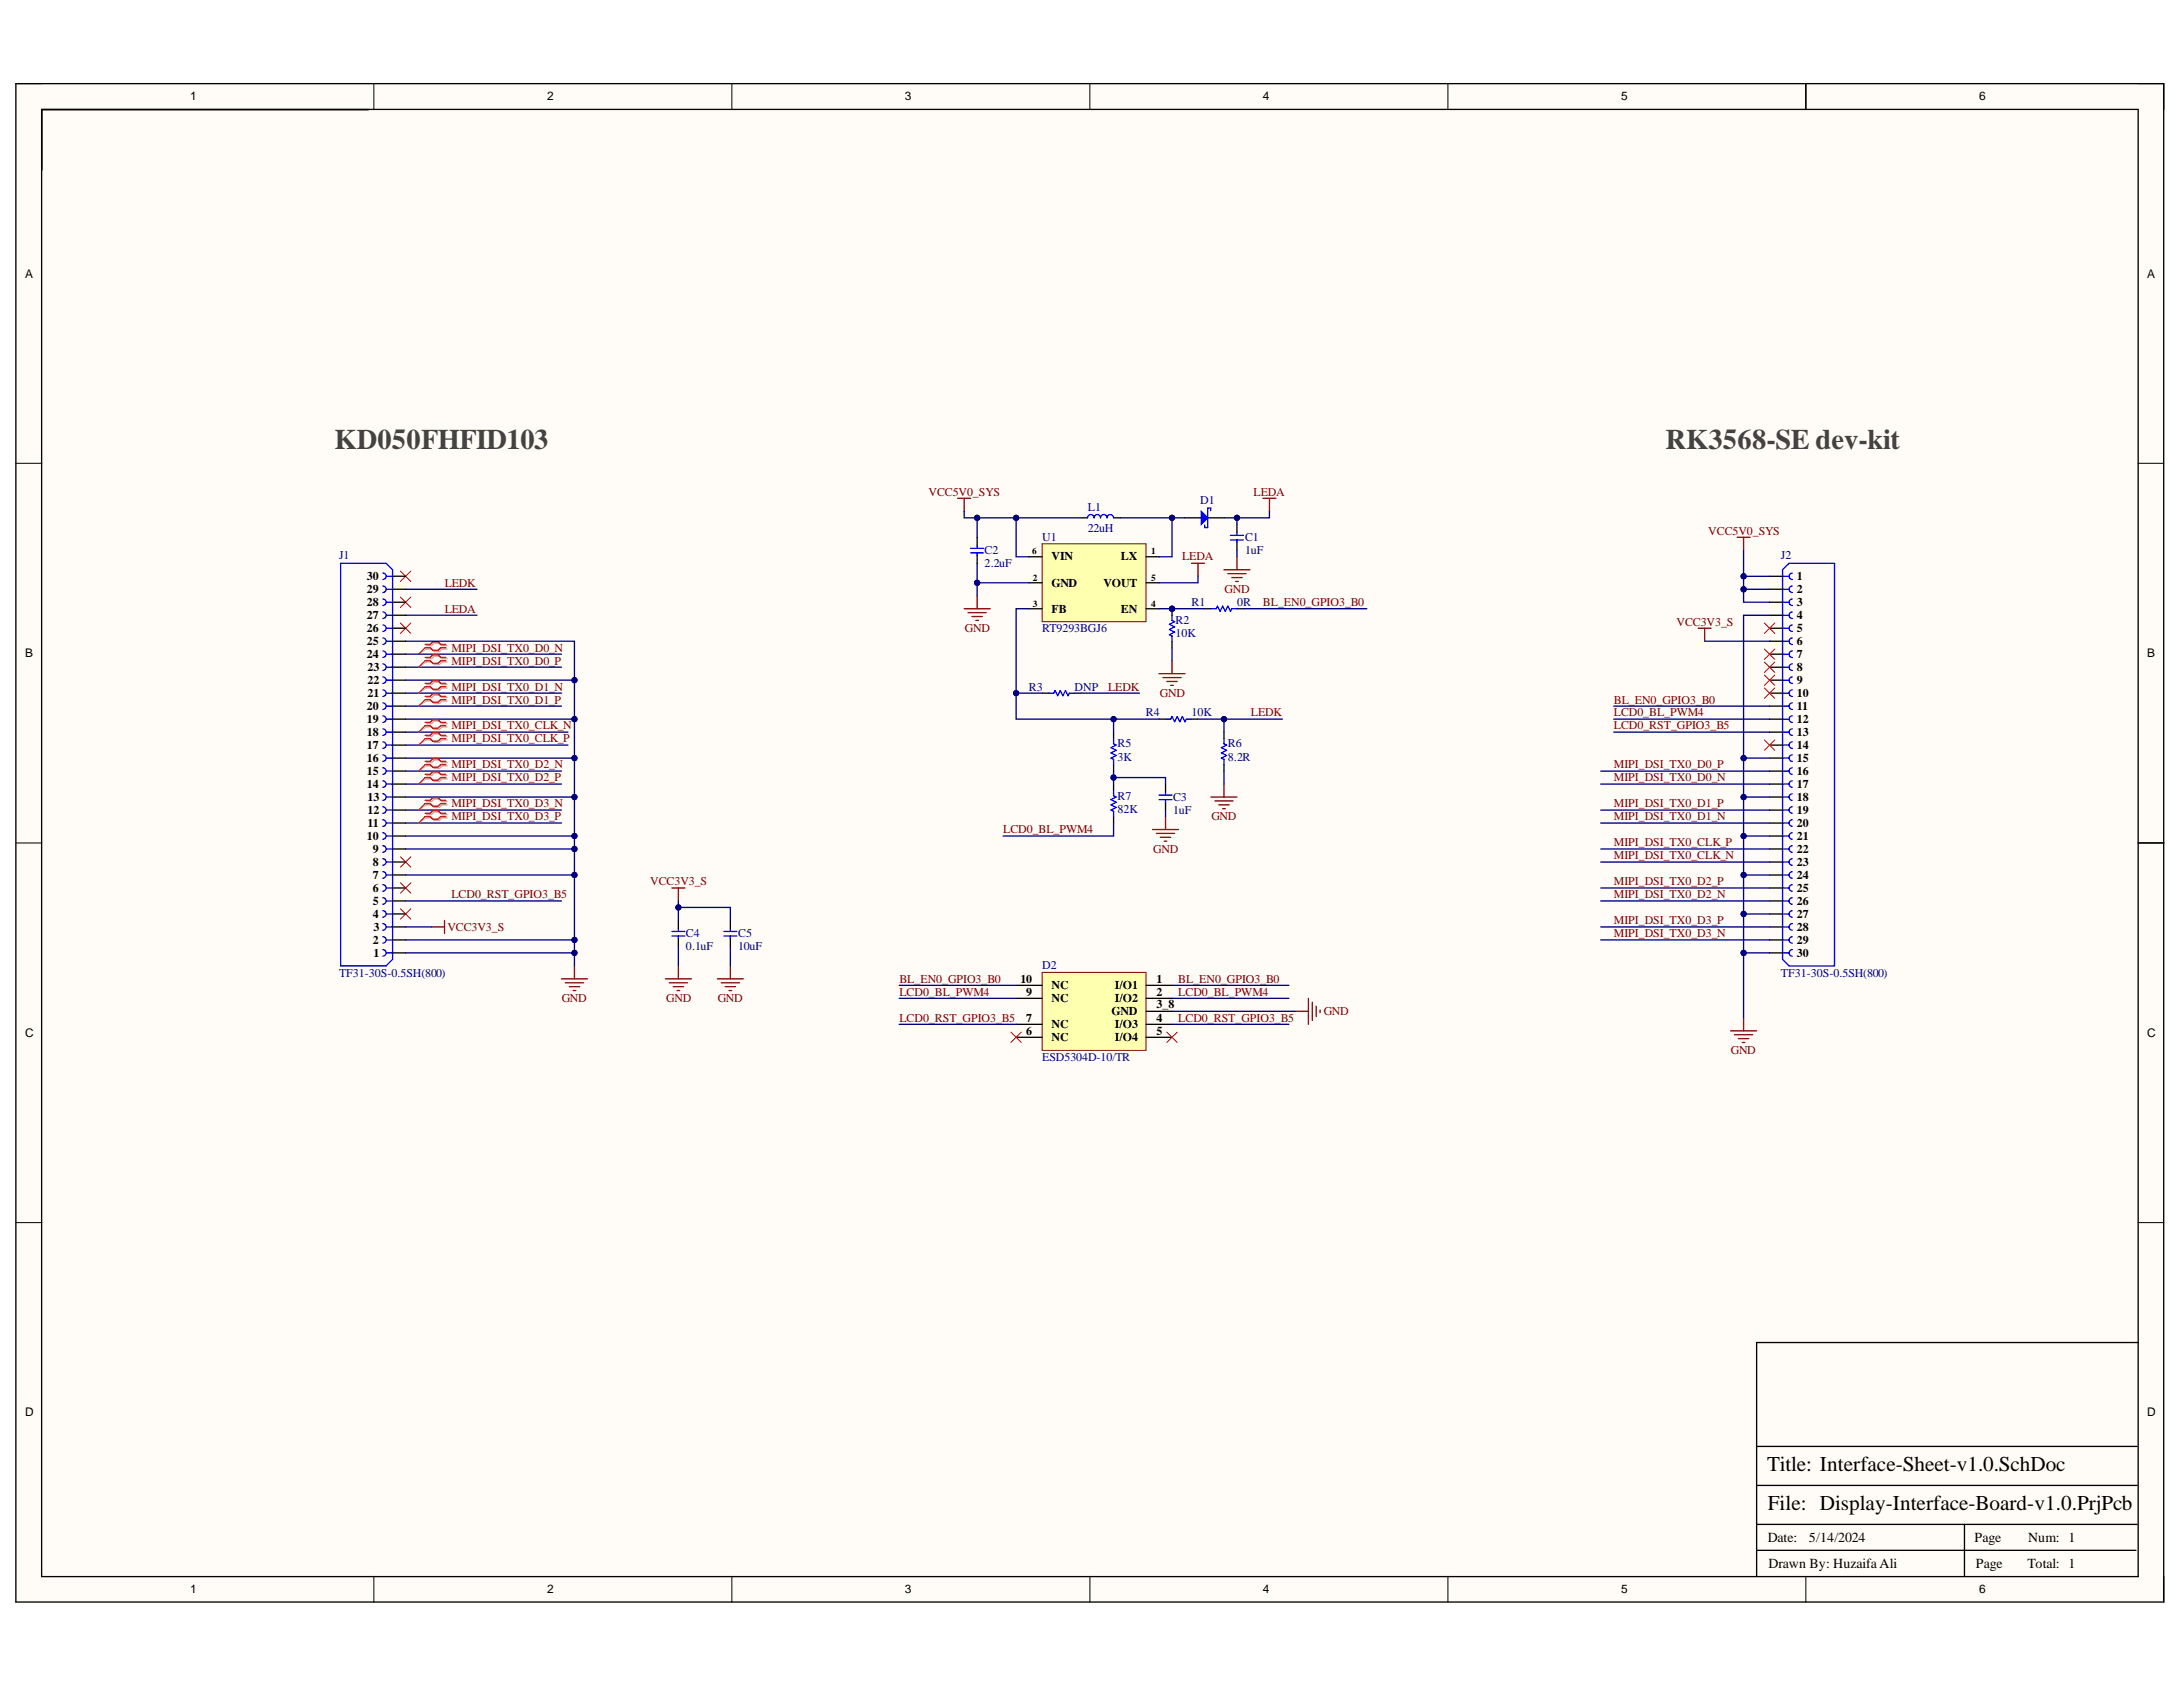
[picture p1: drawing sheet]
<svg xmlns="http://www.w3.org/2000/svg" width="279mm" height="216mm" viewBox="0 0 279 216" stroke-linecap="round" stroke-linejoin="round" font-family="sans-serif">
<defs><g id="words">
<g font-size="3.6" fill="#434343">
<text x="42.8" y="57.5">KD050FHFID103</text>
<text x="213.1" y="57.5">RK3568-SE dev-kit</text>
</g>
<g font-size="2.7">
<text x="226.2" y="188.3">Title: Interface-Sheet-v1.0.SchDoc</text>
<text x="226.3" y="193.3">File: Display-Interface-Board-v1.0.PrjPcb</text>
</g>
<g font-size="1.8">
<text x="226.3" y="197.4">Date:</text>
<text x="231.5" y="197.4">5/14/2024</text>
<text x="252.7" y="197.4">Page</text>
<text x="259.6" y="197.4">Num: 1</text>
<text x="226.3" y="200.7">Drawn By: Huzaifa Ali</text>
<text x="252.9" y="200.7">Page</text>
<text x="259.5" y="200.7">Total: 1</text>
</g>
<g font-size="1.5">
<text x="24.4" y="12.9">1</text>
<text x="70" y="12.9">2</text>
<text x="115.8" y="12.9">3</text>
<text x="161.6" y="12.9">4</text>
<text x="207.5" y="12.9">5</text>
<text x="253.3" y="12.9">6</text>
<text x="3.2" y="35.5">A</text>
<text x="274.8" y="35.5">A</text>
<text x="134.6" y="71.7">VIN</text>
<text x="143.4" y="71.7">LX</text>
<text x="46.9" y="77.5">28</text>
<text x="46.9" y="75.9">29</text>
<text x="46.9" y="74.2">30</text>
<text x="134.6" y="75.1">GND</text>
<text x="141.3" y="75.1">VOUT</text>
<text x="230" y="74.2">1</text>
<text x="230" y="75.9">2</text>
<text x="230" y="77.5">3</text>
<text x="46.9" y="82.5">25</text>
<text x="46.9" y="80.8">26</text>
<text x="46.9" y="79.2">27</text>
<text x="134.6" y="78.4">FB</text>
<text x="143.4" y="78.4">EN</text>
<text x="230" y="79.2">4</text>
<text x="230" y="80.8">5</text>
<text x="230" y="82.5">6</text>
<text x="3.2" y="84.1">B</text>
<text x="46.9" y="84.2">24</text>
<text x="47" y="89.2">21</text>
<text x="47" y="87.5">22</text>
<text x="47" y="85.8">23</text>
<text x="230" y="84.2">7</text>
<text x="230" y="85.8">8</text>
<text x="230" y="87.5">9</text>
<text x="230" y="89.2">10</text>
<text x="274.8" y="84.1">B</text>
<text x="46.9" y="95.8">17</text>
<text x="46.9" y="94.2">18</text>
<text x="46.9" y="92.5">19</text>
<text x="46.9" y="90.8">20</text>
<text x="230" y="90.8">11</text>
<text x="230" y="92.5">12</text>
<text x="230" y="94.2">13</text>
<text x="230" y="95.8">14</text>
<text x="46.9" y="100.8">14</text>
<text x="46.9" y="99.2">15</text>
<text x="46.9" y="97.5">16</text>
<text x="230" y="97.5">15</text>
<text x="230" y="99.2">16</text>
<text x="230" y="100.8">17</text>
<text x="46.9" y="107.5">10</text>
<text x="47" y="105.8">11</text>
<text x="47" y="104.2">12</text>
<text x="47" y="102.5">13</text>
<text x="230" y="102.5">18</text>
<text x="230" y="104.2">19</text>
<text x="230" y="105.8">20</text>
<text x="230" y="107.5">21</text>
<text x="47.7" y="112.5">7</text>
<text x="47.7" y="110.8">8</text>
<text x="47.7" y="109.2">9</text>
<text x="230" y="109.2">22</text>
<text x="230" y="110.8">23</text>
<text x="230" y="112.5">24</text>
<text x="47.7" y="117.5">4</text>
<text x="47.7" y="115.8">5</text>
<text x="47.7" y="114.2">6</text>
<text x="47.8" y="119.1">3</text>
<text x="230" y="114.2">25</text>
<text x="230" y="115.8">26</text>
<text x="230" y="117.5">27</text>
<text x="230" y="119.1">28</text>
<text x="47.7" y="120.8">2</text>
<text x="47.8" y="122.4">1</text>
<text x="130.6" y="125.7">10</text>
<text x="148" y="125.7">1</text>
<text x="230" y="120.8">29</text>
<text x="230" y="122.4">30</text>
<text x="131.4" y="130.7">7</text>
<text x="131.4" y="127.4">9</text>
<text x="134.6" y="131.6">NC</text>
<text x="134.6" y="128.3">NC</text>
<text x="134.6" y="126.6">NC</text>
<text x="142.3" y="129.9">GND</text>
<text x="142.7" y="126.6">I/O1</text>
<text x="142.7" y="128.3">I/O2</text>
<text x="142.7" y="131.6">I/O3</text>
<text x="148" y="129">3_8</text>
<text x="148" y="127.4">2</text>
<text x="148" y="130.7">4</text>
<text x="3.2" y="132.7">C</text>
<text x="131.4" y="132.4">6</text>
<text x="134.6" y="133.3">NC</text>
<text x="142.7" y="133.3">I/O4</text>
<text x="148" y="132.4">5</text>
<text x="274.8" y="132.7">C</text>
<text x="3.2" y="181.2">D</text>
<text x="274.8" y="181.2">D</text>
<text x="24.4" y="203.9">1</text>
<text x="70" y="203.9">2</text>
<text x="115.8" y="203.9">3</text>
<text x="161.6" y="203.9">4</text>
<text x="207.5" y="203.9">5</text>
<text x="253.3" y="203.9">6</text>
</g>
<g font-size="1.5" fill="#800000">
<text x="118.8" y="63.4">VCC5V0_SYS</text>
<text x="160.5" y="63.4">LEDA</text>
<text x="151.3" y="71.7">LEDA</text>
<text x="218.6" y="68.4">VCC5V0_SYS</text>
<text x="56.9" y="75.1">LEDK</text>
<text x="156.7" y="75.9">GND</text>
<text x="161.6" y="77.5">BL_EN0_GPIO3_B0</text>
<text x="56.9" y="78.4">LEDA</text>
<text x="57.8" y="83.4">MIPI_DSI_TX0_D0_N</text>
<text x="123.5" y="80.8">GND</text>
<text x="214.6" y="80.1">VCC3V3_S</text>
<text x="57.8" y="85.1">MIPI_DSI_TX0_D0_P</text>
<text x="57.8" y="88.4">MIPI_DSI_TX0_D1_N</text>
<text x="141.8" y="88.4">LEDK</text>
<text x="148.4" y="89.2">GND</text>
<text x="57.8" y="90.1">MIPI_DSI_TX0_D1_P</text>
<text x="57.8" y="93.4">MIPI_DSI_TX0_CLK_N</text>
<text x="57.8" y="95">MIPI_DSI_TX0_CLK_P</text>
<text x="160.1" y="91.7">LEDK</text>
<text x="206.5" y="91.7">LCD0_BL_PWM4</text>
<text x="206.5" y="93.4">LCD0_RST_GPIO3_B5</text>
<text x="206.5" y="90.1">BL_EN0_GPIO3_B0</text>
<text x="57.8" y="98.3">MIPI_DSI_TX0_D2_N</text>
<text x="57.8" y="100">MIPI_DSI_TX0_D2_P</text>
<text x="206.5" y="98.3">MIPI_DSI_TX0_D0_P</text>
<text x="206.5" y="100">MIPI_DSI_TX0_D0_N</text>
<text x="57.8" y="103.3">MIPI_DSI_TX0_D3_N</text>
<text x="57.8" y="104.9">MIPI_DSI_TX0_D3_P</text>
<text x="128.4" y="106.6">LCD0_BL_PWM4</text>
<text x="155" y="104.9">GND</text>
<text x="206.5" y="103.3">MIPI_DSI_TX0_D1_P</text>
<text x="206.5" y="104.9">MIPI_DSI_TX0_D1_N</text>
<text x="83.2" y="113.3">VCC3V3_S</text>
<text x="147.6" y="109.2">GND</text>
<text x="206.5" y="113.3">MIPI_DSI_TX0_D2_P</text>
<text x="206.5" y="108.3">MIPI_DSI_TX0_CLK_P</text>
<text x="206.5" y="109.9">MIPI_DSI_TX0_CLK_N</text>
<text x="57.3" y="119.1">VCC3V3_S</text>
<text x="57.8" y="114.9">LCD0_RST_GPIO3_B5</text>
<text x="206.5" y="114.9">MIPI_DSI_TX0_D2_N</text>
<text x="206.5" y="118.3">MIPI_DSI_TX0_D3_P</text>
<text x="206.5" y="119.9">MIPI_DSI_TX0_D3_N</text>
<text x="115.1" y="125.7">BL_EN0_GPIO3_B0</text>
<text x="150.8" y="125.7">BL_EN0_GPIO3_B0</text>
<text x="71.9" y="128.3">GND</text>
<text x="85.3" y="128.3">GND</text>
<text x="91.9" y="128.3">GND</text>
<text x="115.1" y="127.4">LCD0_BL_PWM4</text>
<text x="115.1" y="130.7">LCD0_RST_GPIO3_B5</text>
<text x="150.8" y="127.4">LCD0_BL_PWM4</text>
<text x="150.8" y="130.7">LCD0_RST_GPIO3_B5</text>
<text x="169.4" y="129.9">GND</text>
<text x="221.5" y="134.9">GND</text>
</g>
<g font-size="1.5" fill="#000080">
<text x="139.2" y="65.5">L1</text>
<text x="153.6" y="64.5">D1</text>
<text x="43.4" y="71.5">J1</text>
<text x="126" y="70.9">C2</text>
<text x="133.4" y="69.3">U1</text>
<text x="139.2" y="68.1">22uH</text>
<text x="159.4" y="69.3">C1</text>
<text x="159.4" y="70.9">1uF</text>
<text x="227.9" y="71.5">J2</text>
<text x="126" y="72.6">2.2uF</text>
<text x="152.5" y="77.5">R1</text>
<text x="158.3" y="77.5">0R</text>
<text x="133.4" y="80.8">RT9293BGJ6</text>
<text x="150.5" y="79.9">R2</text>
<text x="150.5" y="81.5">10K</text>
<text x="131.7" y="88.4">R3</text>
<text x="137.5" y="88.4">DNP</text>
<text x="143" y="95.6">R5</text>
<text x="146.7" y="91.7">R4</text>
<text x="152.5" y="91.7">10K</text>
<text x="157.2" y="95.6">R6</text>
<text x="143" y="97.3">3K</text>
<text x="157.2" y="97.3">8.2R</text>
<text x="143" y="102.3">R7</text>
<text x="143" y="104">82K</text>
<text x="150.1" y="102.5">C3</text>
<text x="150.1" y="104.2">1uF</text>
<text x="87.8" y="119.9">C4</text>
<text x="94.5" y="119.9">C5</text>
<text x="43.4" y="125.1">TF31-30S-0.5SH(800)</text>
<text x="87.8" y="121.6">0.1uF</text>
<text x="94.5" y="121.6">10uF</text>
<text x="133.4" y="124.1">D2</text>
<text x="227.9" y="125.1">TF31-30S-0.5SH(800)</text>
<text x="133.4" y="135.7">ESD5304D-10/TR</text>
</g>
<g font-size="1.2">
<text x="132.1" y="71">6</text>
<text x="147.3" y="71">1</text>
<text x="132.2" y="74.3">2</text>
<text x="132.2" y="77.6">3</text>
<text x="147.3" y="77.6">4</text>
<text x="147.3" y="74.3">5</text>
</g>
</g></defs>
<g fill="#fffcf8">
<path d="M2 10.7h275v194.4h-275z" fill-rule="evenodd"/>
<path d="M5.4 14h268.2v187.7h-268.2z" fill-rule="evenodd"/>
</g>
<g fill="none" stroke="#000" stroke-width=".13">
<path d="M2 10.7h3.4M47.9 10.7v3.3M93.7 10.7v3.3M139.5 10.7v3.3M185.3 10.7v3.3M231.1 10.7v3.3M273.6 10.7h3.4v3.3M2 59.3h3.4M273.6 59.3h3.4M2 107.9h3.4M273.6 107.9h3.4M2 156.5h3.4"/>
<path d="M273.6 156.5h3.4M47.9 201.7v3.4M93.7 201.7v3.4M139.5 201.7v3.4M185.3 201.7v3.4M231.1 201.7v3.4M277 201.7v3.4"/>
</g>
<g fill="none" stroke="#000" stroke-width=".17">
<path d="M2 10.7h274.9v194.3h-274.9zM5.3 14h268.4v187.8h-268.4zM231.1 10.7v3.3M226.5 73.8h1.6M226.5 75.4h1.6M226.5 77.1h1.6M226.5 78.7h1.6M226.5 80.4h1.6M226.5 82.1h1.6M226.5 83.7h1.6M226.5 85.4h1.6M226.5 87h1.6"/>
<path d="M226.5 88.7h1.6M226.5 90.4h1.6M226.5 92h1.6M226.5 93.7h1.6M226.5 95.4h1.6M226.5 97h1.6M226.5 98.7h1.6M226.5 100.3h1.6M226.5 102h1.6M226.5 103.7h1.6M226.5 105.3h1.6M226.5 107h1.6"/>
<path d="M226.5 108.7h1.6M226.5 110.3h1.6M226.5 112h1.6M226.5 113.6h1.6M226.5 115.3h1.6M226.5 117h1.6M226.5 118.6h1.6M273.7 107.9h3.3M226.5 120.3h1.6M226.5 121.9h1.6M273.7 171.8h-48.9v29.9M224.8 198.4h48.6"/>
<path d="M224.8 195.1h48.7M224.8 190.1h48.7M224.8 185.1h48.7M251.4 195.1v6.6"/>
</g>
<g fill="none" stroke="#00f" stroke-width=".17">
<path d="M228.1 73.8h.9M228.1 75.4h.9M228.1 77.1h.9M228.1 78.7h.9M228.1 72.9l.9-.8h5.8v51.5h-5.8l-.9-.8zM229.4 73.3a.41 .41 0 0 0-.4 .5 .41 .41 0 0 0 .4 .4M229.4 75a.41 .41 0 0 0-.4 .4 .41 .41 0 0 0 .4 .4M229.4 76.7a.42 .42 0 0 0-.4 .4 .42 .42 0 0 0 .4 .4M229.4 78.3a.42 .42 0 0 0-.4 .4 .42 .42 0 0 0 .4 .5M229.4 80a.41 .41 0 0 0-.4 .4 .41 .41 0 0 0 .4 .4M228.1 80.4h.9M228.1 82.1h.9"/>
<path d="M228.1 83.7h.9M228.1 85.4h.9M228.1 87h.9M228.1 88.7h.9M228.1 90.4h.9M228.1 92h.9M228.1 93.7h.9M228.1 95.4h.9M228.1 97h.9M228.1 98.7h.9M229.4 81.6a.42 .42 0 0 0-.4 .5 .42 .42 0 0 0 .4 .4M229.4 83.3a.42 .42 0 0 0-.4 .4 .42 .42 0 0 0 .4 .4"/>
<path d="M229.4 85a.42 .42 0 0 0-.4 .4 .42 .42 0 0 0 .4 .4M229.4 86.6a.41 .41 0 0 0-.4 .4 .41 .41 0 0 0 .4 .5M229.4 88.3a.42 .42 0 0 0-.4 .4 .42 .42 0 0 0 .4 .4M229.4 90a.42 .42 0 0 0-.4 .4 .42 .42 0 0 0 .4 .4M229.4 91.6a.42 .42 0 0 0-.4 .4 .42 .42 0 0 0 .4 .5M229.4 93.3a.41 .41 0 0 0-.4 .4 .41 .41 0 0 0 .4 .4M229.4 94.9a.42 .42 0 0 0-.4 .5 .42 .42 0 0 0 .4 .4M229.4 96.6a.42 .42 0 0 0-.4 .4 .42 .42 0 0 0 .4 .4M229.4 98.3a.42 .42 0 0 0-.4 .4 .42 .42 0 0 0 .4 .4M229.4 99.9a.41 .41 0 0 0-.4 .4 .41 .41 0 0 0 .4 .5M228.1 100.3h.9M228.1 102h.9"/>
<path d="M228.1 103.7h.9M228.1 105.3h.9M228.1 107h.9M228.1 108.7h.9M228.1 110.3h.9M228.1 112h.9M228.1 113.6h.9M228.1 115.3h.9M228.1 117h.9M228.1 118.6h.9M229.4 101.6a.42 .42 0 0 0-.4 .4 .42 .42 0 0 0 .4 .4M229.4 103.3a.42 .42 0 0 0-.4 .4 .42 .42 0 0 0 .4 .4"/>
<path d="M229.4 104.9a.42 .42 0 0 0-.4 .4 .42 .42 0 0 0 .4 .4M229.4 106.6a.41 .41 0 0 0-.4 .4 .41 .41 0 0 0 .4 .4M229.4 108.2a.42 .42 0 0 0-.4 .5 .42 .42 0 0 0 .4 .4M229.4 109.9a.42 .42 0 0 0-.4 .4 .42 .42 0 0 0 .4 .4M229.4 111.6a.42 .42 0 0 0-.4 .4 .42 .42 0 0 0 .4 .4M229.4 113.2a.41 .41 0 0 0-.4 .4 .41 .41 0 0 0 .4 .5M229.4 114.9a.42 .42 0 0 0-.4 .4 .42 .42 0 0 0 .4 .4M229.4 116.5a.42 .42 0 0 0-.4 .5 .42 .42 0 0 0 .4 .4M229.4 118.2a.42 .42 0 0 0-.4 .4 .42 .42 0 0 0 .4 .4M229.4 119.9a.41 .41 0 0 0-.4 .4 .41 .41 0 0 0 .4 .4M228.1 120.3h.9M228.1 121.9h.9"/>
<path d="M229.4 121.5a.42 .42 0 0 0-.4 .5 .42 .42 0 0 0 .4 .4"/>
</g>
<path d="M222.3 68.8h1.7M223.2 68.8v1.6M217.3 80.4h1.7M218.2 80.4v1.7M221.5 131.9h3.3M222 132.4h2.3M222.5 132.9h1.3M223 133.4h.3M223.2 130.3v1.6" fill="none" stroke="#800000" stroke-width=".17"/>
<path d="M225.8 79.7l1.4 1.4M227.2 79.7l-1.4 1.4" fill="none" stroke="#f00" stroke-width=".13"/>
<path d="M133.4 69.6h13.3v10h-13.3z" fill-rule="evenodd" fill="#ffffb0"/>
<path d="M133.4 69.6h13.3v10h-13.3z" fill="none" stroke="#800000" stroke-width=".13"/>
<path d="M131.7 71.3h1.7M131.7 74.6h1.7M131.7 77.9h1.7M146.7 71.3h1.6M146.7 74.6h1.6M146.7 77.9h1.6" fill="none" stroke="#000" stroke-width=".17"/>
<circle cx="150" cy="77.9" r=".33" fill="#000080"/>
<circle cx="150" cy="77.9" r=".33" fill="none" stroke="#000080" stroke-width=".13"/>
<path d="M150 77.9v.8" fill="none" stroke="#000" stroke-width=".17"/>
<circle cx="150" cy="77.9" r=".33" fill="#000080"/>
<circle cx="150" cy="77.9" r=".33" fill="none" stroke="#000080" stroke-width=".13"/>
<path d="M138.4 66.3h.8M142.5 66.3h.9M151.7 66.3h2M154.2 77.9h.8M154.6 66.3h2.1M158.3 77.9h.9M150 82.1v.8" fill="none" stroke="#000" stroke-width=".17"/>
<path d="M139.2 66.3a.41 .41 0 0 1 .4-.4 .41 .41 0 0 1 .4 .4 .41 .41 0 0 1 .4-.4 .41 .41 0 0 1 .5 .4 .41 .41 0 0 1 .4-.4 .41 .41 0 0 1 .4 .4 .42 .42 0 0 1 .4-.4 .42 .42 0 0 1 .4 .4M150 78.7v.7l.3 .2-.6 .3 .6 .3-.6 .4 .6 .3-.6 .3 .3 .2v.7M155 77.9h.7l.1-.3 .4 .6 .3-.6 .3 .6 .4-.6 .3 .6 .2-.3h.6" fill="none" stroke="#00f" stroke-width=".17"/>
<path d="M148.3 86.2h3.4M148.8 86.7h2.4M149.3 87.2h1.4M149.8 87.7h.4M150 84.6v1.6" fill="none" stroke="#800000" stroke-width=".17"/>
<path d="M153.7 65.4l.9 .9-.9 .8z" fill="#00f"/>
<g fill="none" stroke="#00f" stroke-width=".17">
<path d="M124.2 70.8h1.7M124.2 70.2h1.7M125.1 69.8v.3M125.1 70.8v.3M153.7 65.4l.9 .9-.9 .8zM154.2 67.2v.3h.4M155 65.4v-.4h-.4v2.5M157.5 69.1h1.7M157.5 68.5h1.7M158.3 68.1v.3M158.3 69.1v.3M142.5 94.5v.7l.4 .2-.7 .3 .7 .3-.7 .4 .7 .3-.7 .3 .3 .2v.7"/>
<path d="M149.2 92h.6l.2-.3 .3 .7 .4-.7 .3 .7 .3-.7 .4 .7 .1-.4h.7M156.7 94.5v.7l.3 .2-.7 .3 .7 .3-.7 .4 .7 .3-.7 .3 .4 .2v.7M142.5 101.2v.6l.4 .2-.7 .3 .7 .4-.7 .3 .7 .3-.7 .4 .3 .1v.7M148.3 102.3h1.7M148.3 101.8h1.7M149.2 101.3v.4M149.2 102.3v.4"/>
</g>
<g fill="none" stroke="#800000" stroke-width=".17">
<path d="M122.6 63.8h1.6M123.4 63.8v1.6M123.4 77.9h3.3M123.9 78.4h2.3M124.4 78.9h1.3M124.9 79.4h.3M125.1 76.2v1.7M156.7 72.9h3.3M157.2 73.4h2.3M157.7 73.9h1.3M158.2 74.4h.3M158.3 71.3v1.6"/>
<path d="M161.6 63.8h1.7M162.5 63.8v1.6M147.5 106.2h3.3M148 106.7h2.3M148.5 107.2h1.3M149 107.7h.3M149.2 104.5v1.7M155 102h3.3M155.5 102.5h2.3M156 103h1.3M156.5 103.5h.3M156.7 100.3v1.7"/>
</g>
<g fill="none" stroke="#000" stroke-width=".17">
<path d="M125.1 68.8v1M125.1 71v1.1M158.3 67.1v1M158.3 69.3v1.1M142.5 93.7v.8M142.5 97.9v.8M148.3 92h.9M152.5 92h.8M156.7 93.7v.8M156.7 97.9v.8M142.5 100.3v.9M142.5 104.5v.8"/>
<path d="M149.2 100.3v1M149.2 102.6v1.1"/>
</g>
<path d="M133.4 124.4h13.3v10h-13.3z" fill-rule="evenodd" fill="#ffffb0"/>
<path d="M133.4 124.4h13.3v10h-13.3z" fill="none" stroke="#800000" stroke-width=".13"/>
<g fill="none" stroke="#000" stroke-width=".17">
<path d="M133.4 88.7h.8M137.5 88.7h.9M86.8 117.8v1M93.5 117.8v1M86.8 120v1.1M93.5 120v1.1M130.1 126.1h3.3M130.1 132.8h3.3M130.1 131.1h3.3M130.1 127.8h3.3M146.7 126.1h3.3M146.7 129.4h3.3"/>
<path d="M146.7 132.8h3.3M146.7 131.1h3.3M146.7 127.8h3.3"/>
</g>
<g fill="none" stroke="#800000" stroke-width=".17">
<path d="M55.2 118.6h1.7M56.9 117.8v1.7M86 113.6h1.7M86.8 113.6v1.7M71.9 125.3h3.3M72.4 125.8h2.3M72.9 126.3h1.3M73.4 126.8h.3M73.5 123.6v1.7M85.2 125.3h3.3M85.7 125.8h2.3M86.2 126.3h1.3"/>
<path d="M86.7 126.8h.3M86.8 123.6v1.7M91.8 125.3h3.3M92.3 125.8h2.3M92.8 126.3h1.3M93.3 126.8h.3M93.5 123.6v1.7M165.8 129.4h1.7M167.5 127.8v3.3M168 128.3v2.3M168.5 128.8v1.3M169 129.3v.3"/>
</g>
<g fill="none" stroke="#f00" stroke-width=".13">
<path d="M51.2 73.1l1.4 1.3M51.2 76.4l1.4 1.3M51.2 79.7l1.4 1.4M52.6 73.1l-1.4 1.3M52.6 76.4l-1.4 1.3M52.6 79.7l-1.4 1.4M54.4 82.9l-.8 .8M225.8 83.1l1.4 1.3M225.8 84.7l1.4 1.4M227.2 83.1l-1.4 1.3M227.2 84.7l-1.4 1.4M51.2 109.7l1.4 1.3"/>
<path d="M51.2 113l1.4 1.3M51.2 116.3l1.4 1.3M52.6 109.7l-1.4 1.3M52.6 113l-1.4 1.3M52.6 116.3l-1.4 1.3M129.4 132.1l1.3 1.3M130.7 132.1l-1.3 1.3M149.3 132.1l1.4 1.3M150.7 132.1l-1.4 1.3"/>
</g>
<path d="M134.2 88.7h.7l.1-.3 .4 .6 .3-.6 .3 .6 .4-.6 .3 .6 .2-.3h.6M86 119.8h1.7M86 119.2h1.7M86.8 118.8v.3M86.8 119.8v.3M92.6 119.8h1.7M92.6 119.2h1.7M93.5 118.8v.3M93.5 119.8v.3" fill="none" stroke="#00f" stroke-width=".17"/>
<path d="M54.6 82.6h.6l.4-.3h.6l.4 .3h.6M54.6 83.1h.6l.4 .3h.6l.4-.3h.6" fill="none" stroke="#d0a19e" stroke-width=".17"/>
<path d="M54.6 83.1l-1 .6" fill="none" stroke="#d0a19e" stroke-width=".13"/>
<path d="M54.4 82.5h.7l.3-.4h.7l.3 .4h.7M54.4 82.9h.7l.3 .3h.7l.3-.3h.7" fill="none" stroke="#f00" stroke-width=".17"/>
<path d="M223.2 75.4h3.3" fill="none" stroke="#000080" stroke-width=".17"/>
<circle cx="223.2" cy="75.4" r=".33" fill="#000080"/>
<circle cx="223.2" cy="75.4" r=".33" fill="none" stroke="#000080" stroke-width=".13"/>
<path d="M223.2 73.8h3.3" fill="none" stroke="#000080" stroke-width=".17"/>
<circle cx="223.2" cy="73.7" r=".33" fill="#000080"/>
<circle cx="223.2" cy="73.7" r=".33" fill="none" stroke="#000080" stroke-width=".13"/>
<path d="M223.2 97v33.3" fill="none" stroke="#000080" stroke-width=".17"/>
<circle cx="223.2" cy="122" r=".33" fill="#000080"/>
<circle cx="223.2" cy="122" r=".33" fill="none" stroke="#000080" stroke-width=".13"/>
<circle cx="223.2" cy="117" r=".33" fill="#000080"/>
<circle cx="223.2" cy="117" r=".33" fill="none" stroke="#000080" stroke-width=".13"/>
<circle cx="223.2" cy="112" r=".33" fill="#000080"/>
<circle cx="223.2" cy="112" r=".33" fill="none" stroke="#000080" stroke-width=".13"/>
<circle cx="223.2" cy="107" r=".33" fill="#000080"/>
<circle cx="223.2" cy="107" r=".33" fill="none" stroke="#000080" stroke-width=".13"/>
<circle cx="223.2" cy="102" r=".33" fill="#000080"/>
<circle cx="223.2" cy="102" r=".33" fill="none" stroke="#000080" stroke-width=".13"/>
<circle cx="223.2" cy="97" r=".33" fill="#000080"/>
<circle cx="223.2" cy="97" r=".33" fill="none" stroke="#000080" stroke-width=".13"/>
<path d="M223.2 102h3.3" fill="none" stroke="#000080" stroke-width=".17"/>
<circle cx="223.2" cy="102" r=".33" fill="#000080"/>
<circle cx="223.2" cy="102" r=".33" fill="none" stroke="#000080" stroke-width=".13"/>
<path d="M223.2 107h3.3" fill="none" stroke="#000080" stroke-width=".17"/>
<circle cx="223.2" cy="107" r=".33" fill="#000080"/>
<circle cx="223.2" cy="107" r=".33" fill="none" stroke="#000080" stroke-width=".13"/>
<path d="M223.2 112h3.3" fill="none" stroke="#000080" stroke-width=".17"/>
<circle cx="223.2" cy="112" r=".33" fill="#000080"/>
<circle cx="223.2" cy="112" r=".33" fill="none" stroke="#000080" stroke-width=".13"/>
<path d="M223.2 117h3.3" fill="none" stroke="#000080" stroke-width=".17"/>
<circle cx="223.2" cy="117" r=".33" fill="#000080"/>
<circle cx="223.2" cy="117" r=".33" fill="none" stroke="#000080" stroke-width=".13"/>
<path d="M223.2 121.9h3.3" fill="none" stroke="#000080" stroke-width=".17"/>
<circle cx="223.2" cy="122" r=".33" fill="#000080"/>
<circle cx="223.2" cy="122" r=".33" fill="none" stroke="#000080" stroke-width=".13"/>
<path d="M226.5 78.7h-3.3v18.3h3.3M218.2 82.1h8.3" fill="none" stroke="#000080" stroke-width=".17"/>
<circle cx="223.2" cy="97" r=".33" fill="#000080"/>
<circle cx="223.2" cy="97" r=".33" fill="none" stroke="#000080" stroke-width=".13"/>
<g fill="none" stroke="#000080" stroke-width=".17">
<path d="M148.3 77.9h5.9M150 82.9v1.7M204.9 98.7h21.6M206.5 93.7h20M204.9 100.3h21.6M204.9 103.7h21.6M204.9 105.3h21.6M204.9 113.6h21.6M204.9 115.3h21.6M204.9 118.6h21.6M204.9 108.7h21.6M204.9 110.3h21.6"/>
<path d="M204.9 120.3h21.6"/>
</g>
<circle cx="150" cy="77.9" r=".33" fill="#000080"/>
<circle cx="150" cy="77.9" r=".33" fill="none" stroke="#000080" stroke-width=".13"/>
<path d="M143.4 66.3h8.3M159.2 77.9h15.7" fill="none" stroke="#000080" stroke-width=".17"/>
<circle cx="150" cy="66.3" r=".33" fill="#000080"/>
<circle cx="150" cy="66.3" r=".33" fill="none" stroke="#000080" stroke-width=".13"/>
<path d="M150 66.3v5h-1.7" fill="none" stroke="#000080" stroke-width=".17"/>
<circle cx="150" cy="66.3" r=".33" fill="#000080"/>
<circle cx="150" cy="66.3" r=".33" fill="none" stroke="#000080" stroke-width=".13"/>
<path d="M138.4 66.3h-8.3v5h1.6" fill="none" stroke="#000080" stroke-width=".17"/>
<circle cx="130.1" cy="66.3" r=".33" fill="#000080"/>
<circle cx="130.1" cy="66.3" r=".33" fill="none" stroke="#000080" stroke-width=".13"/>
<path d="M123.4 65.4v.9h6.7" fill="none" stroke="#000080" stroke-width=".17"/>
<circle cx="125.1" cy="66.3" r=".33" fill="#000080"/>
<circle cx="125.1" cy="66.3" r=".33" fill="none" stroke="#000080" stroke-width=".13"/>
<circle cx="130.1" cy="66.3" r=".33" fill="#000080"/>
<circle cx="130.1" cy="66.3" r=".33" fill="none" stroke="#000080" stroke-width=".13"/>
<path d="M131.7 74.6h-6.6v1.6" fill="none" stroke="#000080" stroke-width=".17"/>
<circle cx="125.1" cy="74.6" r=".33" fill="#000080"/>
<circle cx="125.1" cy="74.6" r=".33" fill="none" stroke="#000080" stroke-width=".13"/>
<path d="M125.1 72.1v2.5" fill="none" stroke="#000080" stroke-width=".17"/>
<circle cx="125.1" cy="74.6" r=".33" fill="#000080"/>
<circle cx="125.1" cy="74.6" r=".33" fill="none" stroke="#000080" stroke-width=".13"/>
<path d="M125.1 66.3v2.5" fill="none" stroke="#000080" stroke-width=".17"/>
<circle cx="125.1" cy="66.3" r=".33" fill="#000080"/>
<circle cx="125.1" cy="66.3" r=".33" fill="none" stroke="#000080" stroke-width=".13"/>
<path d="M162.5 65.4v.9h-5.8" fill="none" stroke="#000080" stroke-width=".17"/>
<circle cx="158.3" cy="66.3" r=".33" fill="#000080"/>
<circle cx="158.3" cy="66.3" r=".33" fill="none" stroke="#000080" stroke-width=".13"/>
<path d="M158.3 66.3v.8" fill="none" stroke="#000080" stroke-width=".17"/>
<circle cx="158.3" cy="66.3" r=".33" fill="#000080"/>
<circle cx="158.3" cy="66.3" r=".33" fill="none" stroke="#000080" stroke-width=".13"/>
<path d="M158.3 70.4v.9M153.3 92h10.8" fill="none" stroke="#000080" stroke-width=".17"/>
<circle cx="156.7" cy="92" r=".33" fill="#000080"/>
<circle cx="156.7" cy="92" r=".33" fill="none" stroke="#000080" stroke-width=".13"/>
<path d="M156.7 92v1.7" fill="none" stroke="#000080" stroke-width=".17"/>
<circle cx="156.7" cy="92" r=".33" fill="#000080"/>
<circle cx="156.7" cy="92" r=".33" fill="none" stroke="#000080" stroke-width=".13"/>
<path d="M131.7 77.9h-1.6v14.1h18.2M156.7 98.7v1.6" fill="none" stroke="#000080" stroke-width=".17"/>
<circle cx="142.5" cy="92" r=".33" fill="#000080"/>
<circle cx="142.5" cy="92" r=".33" fill="none" stroke="#000080" stroke-width=".13"/>
<circle cx="130.1" cy="88.7" r=".33" fill="#000080"/>
<circle cx="130.1" cy="88.7" r=".33" fill="none" stroke="#000080" stroke-width=".13"/>
<path d="M142.5 98.7v.8h6.7v.8" fill="none" stroke="#000080" stroke-width=".17"/>
<circle cx="142.5" cy="99.5" r=".33" fill="#000080"/>
<circle cx="142.5" cy="99.5" r=".33" fill="none" stroke="#000080" stroke-width=".13"/>
<path d="M142.5 99.5v.8M149.2 103.7v.8" fill="none" stroke="#000080" stroke-width=".17"/>
<circle cx="142.5" cy="99.5" r=".33" fill="#000080"/>
<circle cx="142.5" cy="99.5" r=".33" fill="none" stroke="#000080" stroke-width=".13"/>
<path d="M142.5 92v1.7" fill="none" stroke="#000080" stroke-width=".17"/>
<circle cx="142.5" cy="92" r=".33" fill="#000080"/>
<circle cx="142.5" cy="92" r=".33" fill="none" stroke="#000080" stroke-width=".13"/>
<path d="M130.1 88.7h3.3M142.5 105.3v1.7h-14.1M115.1 126.1h15M115.1 127.8h15M115.1 131.1h15M150 129.4h15.8M150 126.1h15M150 127.8h15M150 131.1h15" fill="none" stroke="#000080" stroke-width=".17"/>
<circle cx="130.1" cy="88.7" r=".33" fill="#000080"/>
<circle cx="130.1" cy="88.7" r=".33" fill="none" stroke="#000080" stroke-width=".13"/>
<path d="M51.9 87h21.6M138.4 88.7h7.4" fill="none" stroke="#000080" stroke-width=".17"/>
<circle cx="73.5" cy="87" r=".33" fill="#000080"/>
<circle cx="73.5" cy="87" r=".33" fill="none" stroke="#000080" stroke-width=".13"/>
<path d="M51.9 92h21.6" fill="none" stroke="#000080" stroke-width=".17"/>
<circle cx="73.5" cy="92" r=".33" fill="#000080"/>
<circle cx="73.5" cy="92" r=".33" fill="none" stroke="#000080" stroke-width=".13"/>
<path d="M51.9 97h21.6" fill="none" stroke="#000080" stroke-width=".17"/>
<circle cx="73.5" cy="97" r=".33" fill="#000080"/>
<circle cx="73.5" cy="97" r=".33" fill="none" stroke="#000080" stroke-width=".13"/>
<path d="M51.9 102h21.6" fill="none" stroke="#000080" stroke-width=".17"/>
<circle cx="73.5" cy="102" r=".33" fill="#000080"/>
<circle cx="73.5" cy="102" r=".33" fill="none" stroke="#000080" stroke-width=".13"/>
<path d="M51.9 107h21.6" fill="none" stroke="#000080" stroke-width=".17"/>
<circle cx="73.5" cy="107" r=".33" fill="#000080"/>
<circle cx="73.5" cy="107" r=".33" fill="none" stroke="#000080" stroke-width=".13"/>
<path d="M51.9 108.7h21.6" fill="none" stroke="#000080" stroke-width=".17"/>
<circle cx="73.5" cy="108.7" r=".33" fill="#000080"/>
<circle cx="73.5" cy="108.7" r=".33" fill="none" stroke="#000080" stroke-width=".13"/>
<path d="M51.9 112h21.6" fill="none" stroke="#000080" stroke-width=".17"/>
<circle cx="73.5" cy="112" r=".33" fill="#000080"/>
<circle cx="73.5" cy="112" r=".33" fill="none" stroke="#000080" stroke-width=".13"/>
<path d="M51.9 118.6h3.3M51.9 121.9h21.6" fill="none" stroke="#000080" stroke-width=".17"/>
<circle cx="73.5" cy="121.9" r=".33" fill="#000080"/>
<circle cx="73.5" cy="121.9" r=".33" fill="none" stroke="#000080" stroke-width=".13"/>
<path d="M51.9 120.3h21.6" fill="none" stroke="#000080" stroke-width=".17"/>
<circle cx="73.5" cy="120.3" r=".33" fill="#000080"/>
<circle cx="73.5" cy="120.3" r=".33" fill="none" stroke="#000080" stroke-width=".13"/>
<path d="M51.9 82.1h21.6v41.5" fill="none" stroke="#000080" stroke-width=".17"/>
<circle cx="73.5" cy="87" r=".33" fill="#000080"/>
<circle cx="73.5" cy="87" r=".33" fill="none" stroke="#000080" stroke-width=".13"/>
<circle cx="73.5" cy="92" r=".33" fill="#000080"/>
<circle cx="73.5" cy="92" r=".33" fill="none" stroke="#000080" stroke-width=".13"/>
<circle cx="73.5" cy="97" r=".33" fill="#000080"/>
<circle cx="73.5" cy="97" r=".33" fill="none" stroke="#000080" stroke-width=".13"/>
<circle cx="73.5" cy="102" r=".33" fill="#000080"/>
<circle cx="73.5" cy="102" r=".33" fill="none" stroke="#000080" stroke-width=".13"/>
<circle cx="73.5" cy="107" r=".33" fill="#000080"/>
<circle cx="73.5" cy="107" r=".33" fill="none" stroke="#000080" stroke-width=".13"/>
<circle cx="73.5" cy="108.7" r=".33" fill="#000080"/>
<circle cx="73.5" cy="108.7" r=".33" fill="none" stroke="#000080" stroke-width=".13"/>
<circle cx="73.5" cy="112" r=".33" fill="#000080"/>
<circle cx="73.5" cy="112" r=".33" fill="none" stroke="#000080" stroke-width=".13"/>
<circle cx="73.5" cy="120.3" r=".33" fill="#000080"/>
<circle cx="73.5" cy="120.3" r=".33" fill="none" stroke="#000080" stroke-width=".13"/>
<circle cx="73.5" cy="121.9" r=".33" fill="#000080"/>
<circle cx="73.5" cy="121.9" r=".33" fill="none" stroke="#000080" stroke-width=".13"/>
<g fill="none" stroke="#000080" stroke-width=".17">
<path d="M51.9 75.4h9.2M51.9 78.7h9.2M51.9 98.7h20M51.9 95.4h20.8M51.9 93.7h20.8M51.9 90.4h20M51.9 88.7h20M51.9 85.4h20M51.9 83.7h20M51.9 115.3h20M51.9 105.3h20M51.9 103.7h20"/>
<path d="M51.9 100.3h20M86.8 115.3v.8M86.8 121.1v2.5M93.5 121.1v2.5"/>
</g>
<circle cx="86.8" cy="116.1" r=".33" fill="#000080"/>
<circle cx="86.8" cy="116.1" r=".33" fill="none" stroke="#000080" stroke-width=".13"/>
<path d="M86.8 117.8v-1.7h6.7v1.7" fill="none" stroke="#000080" stroke-width=".17"/>
<circle cx="86.8" cy="116.1" r=".33" fill="#000080"/>
<circle cx="86.8" cy="116.1" r=".33" fill="none" stroke="#000080" stroke-width=".13"/>
<path d="M223.2 70.4v6.7h3.3M206.5 92h20M206.5 90.4h20" fill="none" stroke="#000080" stroke-width=".17"/>
<path d="M225.8 94.7l1.4 1.3M225.8 88l1.4 1.4M225.8 86.4l1.4 1.3M227.2 94.7l-1.4 1.3M227.2 88l-1.4 1.4M227.2 86.4l-1.4 1.3" fill="none" stroke="#f00" stroke-width=".13"/>
<circle cx="223.2" cy="75.4" r=".33" fill="#000080"/>
<circle cx="223.2" cy="75.4" r=".33" fill="none" stroke="#000080" stroke-width=".13"/>
<circle cx="223.2" cy="73.7" r=".33" fill="#000080"/>
<circle cx="223.2" cy="73.7" r=".33" fill="none" stroke="#000080" stroke-width=".13"/>
<g fill="none" stroke="#d0a19e" stroke-width=".17">
<path d="M54.6 84.3h.6l.4-.3h.6l.4 .3h.6M54.6 84.7h.6l.4 .4h.6l.4-.4h.6M54.6 87.6h.6l.4-.3h.6l.4 .3h.6M54.6 88h.6l.4 .4h.6l.4-.4h.6M54.6 89.3h.6l.4-.3h.6l.4 .3h.6M54.6 89.7h.6l.4 .3h.6l.4-.3h.6M54.6 92.6h.6l.4-.3h.6l.4 .3h.6M54.6 93h.6l.4 .4h.6l.4-.4h.6M54.6 94.3h.6l.4-.4h.6l.4 .4h.6M54.6 94.7h.6l.4 .3h.6l.4-.3h.6M54.6 97.6h.6l.4-.3h.6l.4 .3h.6M54.6 98h.6l.4 .3h.6l.4-.3h.6"/>
<path d="M54.6 99.3h.6l.4-.4h.6l.4 .4h.6M54.6 99.7h.6l.4 .3h.6l.4-.3h.6M54.6 102.6h.6l.4-.3h.6l.4 .3h.6M54.6 103h.6l.4 .3h.6l.4-.3h.6M54.6 104.3h.6l.4-.4h.6l.4 .4h.6M54.6 104.7h.6l.4 .3h.6l.4-.3h.6"/>
</g>
<path d="M54.6 84.7l-1 .7M54.6 88l-1 .7M54.6 89.7l-1 .7M54.6 93l-1 .7M54.6 94.7l-1 .7M54.6 98l-1 .7M54.6 99.7l-1 .6M54.6 103l-1 .7M54.6 104.7l-1 .6" fill="none" stroke="#d0a19e" stroke-width=".13"/>
<g fill="none" stroke="#f00" stroke-width=".17">
<path d="M54.4 84.1h.7l.3-.3h.7l.3 .3h.7M54.4 84.6h.7l.3 .3h.7l.3-.3h.7M54.4 87.5h.7l.3-.4h.7l.3 .4h.7M54.4 87.9h.7l.3 .3h.7l.3-.3h.7M54.4 89.1h.7l.3-.3h.7l.3 .3h.7M54.4 89.5h.7l.3 .4h.7l.3-.4h.7M54.4 92.5h.7l.3-.4h.7l.3 .4h.7M54.4 92.9h.7l.3 .3h.7l.3-.3h.7M54.4 94.1h.7l.3-.3h.7l.3 .3h.7M54.4 94.5h.7l.3 .4h.7l.3-.4h.7M54.4 97.4h.7l.3-.3h.7l.3 .3h.7M54.4 97.9h.7l.3 .3h.7l.3-.3h.7"/>
<path d="M54.4 99.1h.7l.3-.3h.7l.3 .3h.7M54.4 99.5h.7l.3 .3h.7l.3-.3h.7M54.4 102.4h.7l.3-.3h.7l.3 .3h.7M54.4 102.8h.7l.3 .4h.7l.3-.4h.7M54.4 104.1h.7l.3-.4h.7l.3 .4h.7M54.4 104.5h.7l.3 .3h.7l.3-.3h.7"/>
</g>
<path d="M54.4 84.6l-.8 .8M54.4 87.9l-.8 .8M54.4 89.5l-.8 .9M54.4 92.9l-.8 .8M54.4 94.5l-.8 .9M54.4 97.9l-.8 .8M54.4 99.5l-.8 .8M54.4 102.8l-.8 .9M54.4 104.5l-.8 .8" fill="none" stroke="#f00" stroke-width=".13"/>
<path d="M152.5 72.1h1.7M153.3 72.1v1.6" fill="none" stroke="#800000" stroke-width=".17"/>
<path d="M153.3 73.7v.9h-5" fill="none" stroke="#000080" stroke-width=".17"/>
<g fill="none" stroke="#00f" stroke-width=".17">
<path d="M43.6 72.1h5.8l.8 .8v49.9l-.8 .8h-5.8zM49 80a.41 .41 0 0 1 .4 .4 .41 .41 0 0 1-.4 .4M49 78.3a.42 .42 0 0 1 .4 .4 .42 .42 0 0 1-.4 .5M49 76.7a.41 .41 0 0 1 .4 .4 .41 .41 0 0 1-.4 .4M49 75a.42 .42 0 0 1 .4 .4 .42 .42 0 0 1-.4 .4M49 73.3a.41 .41 0 0 1 .4 .5 .41 .41 0 0 1-.4 .4M49.4 78.7h.8M49.4 77.1h.8M49.4 75.4h.8M49.4 73.7h.8M49 99.9a.41 .41 0 0 1 .4 .4 .41 .41 0 0 1-.4 .5M49 98.3a.42 .42 0 0 1 .4 .4 .42 .42 0 0 1-.4 .4"/>
<path d="M49 96.6a.41 .41 0 0 1 .4 .4 .41 .41 0 0 1-.4 .4M49 94.9a.42 .42 0 0 1 .4 .5 .42 .42 0 0 1-.4 .4M49 93.3a.41 .41 0 0 1 .4 .4 .41 .41 0 0 1-.4 .4M49 91.6a.42 .42 0 0 1 .4 .4 .42 .42 0 0 1-.4 .5M49 90a.41 .41 0 0 1 .4 .4 .41 .41 0 0 1-.4 .4M49 88.3a.42 .42 0 0 1 .4 .4 .42 .42 0 0 1-.4 .4M49 86.6a.41 .41 0 0 1 .4 .4 .41 .41 0 0 1-.4 .5M49 85a.42 .42 0 0 1 .4 .4 .42 .42 0 0 1-.4 .4M49 83.3a.41 .41 0 0 1 .4 .4 .41 .41 0 0 1-.4 .4M49 81.6a.42 .42 0 0 1 .4 .5 .42 .42 0 0 1-.4 .4M49.4 98.7h.8M49.4 97h.8"/>
<path d="M49.4 95.4h.8M49.4 93.7h.8M49.4 92h.8M49.4 90.4h.8M49.4 88.7h.8M49.4 87h.8M49.4 85.4h.8M49.4 83.7h.8M49.4 82.1h.8M49.4 80.4h.8M49 119.9a.41 .41 0 0 1 .4 .4 .41 .41 0 0 1-.4 .4M49 118.2a.41 .41 0 0 1 .4 .4 .41 .41 0 0 1-.4 .4"/>
<path d="M49 116.5a.41 .41 0 0 1 .4 .5 .41 .41 0 0 1-.4 .4M49 114.9a.41 .41 0 0 1 .4 .4 .41 .41 0 0 1-.4 .4M49 113.2a.41 .41 0 0 1 .4 .4 .41 .41 0 0 1-.4 .5M49 111.6a.42 .42 0 0 1 .4 .4 .42 .42 0 0 1-.4 .4M49 109.9a.41 .41 0 0 1 .4 .4 .41 .41 0 0 1-.4 .4M49 108.2a.42 .42 0 0 1 .4 .5 .42 .42 0 0 1-.4 .4M49 106.6a.41 .41 0 0 1 .4 .4 .41 .41 0 0 1-.4 .4M49 104.9a.42 .42 0 0 1 .4 .4 .42 .42 0 0 1-.4 .4M49 103.3a.41 .41 0 0 1 .4 .4 .41 .41 0 0 1-.4 .4M49 101.6a.42 .42 0 0 1 .4 .4 .42 .42 0 0 1-.4 .4M49.4 118.6h.8M49.4 117h.8"/>
<path d="M49.4 115.3h.8M49.4 113.6h.8M49.4 112h.8M49.4 110.3h.8M49.4 108.7h.8M49.4 107h.8M49.4 105.3h.8M49.4 103.7h.8M49.4 102h.8M49.4 100.3h.8M49 121.5a.41 .41 0 0 1 .4 .5 .41 .41 0 0 1-.4 .4M49.4 121.9h.8"/>
<path d="M49.4 120.3h.8"/>
</g>
<g fill="none" stroke="#000" stroke-width=".17">
<path d="M50.2 78.7h1.7M50.2 77.1h1.7M50.2 75.4h1.7M50.2 73.7h1.7M50.2 98.7h1.7M50.2 97h1.7M50.2 95.4h1.7M50.2 93.7h1.7M50.2 92h1.7M50.2 90.4h1.7M50.2 88.7h1.7M50.2 87h1.7"/>
<path d="M50.2 85.4h1.7M50.2 83.7h1.7M50.2 82.1h1.7M50.2 80.4h1.7M50.2 118.6h1.7M50.2 117h1.7M50.2 115.3h1.7M50.2 113.6h1.7M50.2 112h1.7M50.2 110.3h1.7M50.2 108.7h1.7M50.2 107h1.7"/>
<path d="M50.2 105.3h1.7M50.2 103.7h1.7M50.2 102h1.7M50.2 100.3h1.7M50.2 121.9h1.7M50.2 120.3h1.7"/>
</g>
<use href="#words"/>
</svg>
